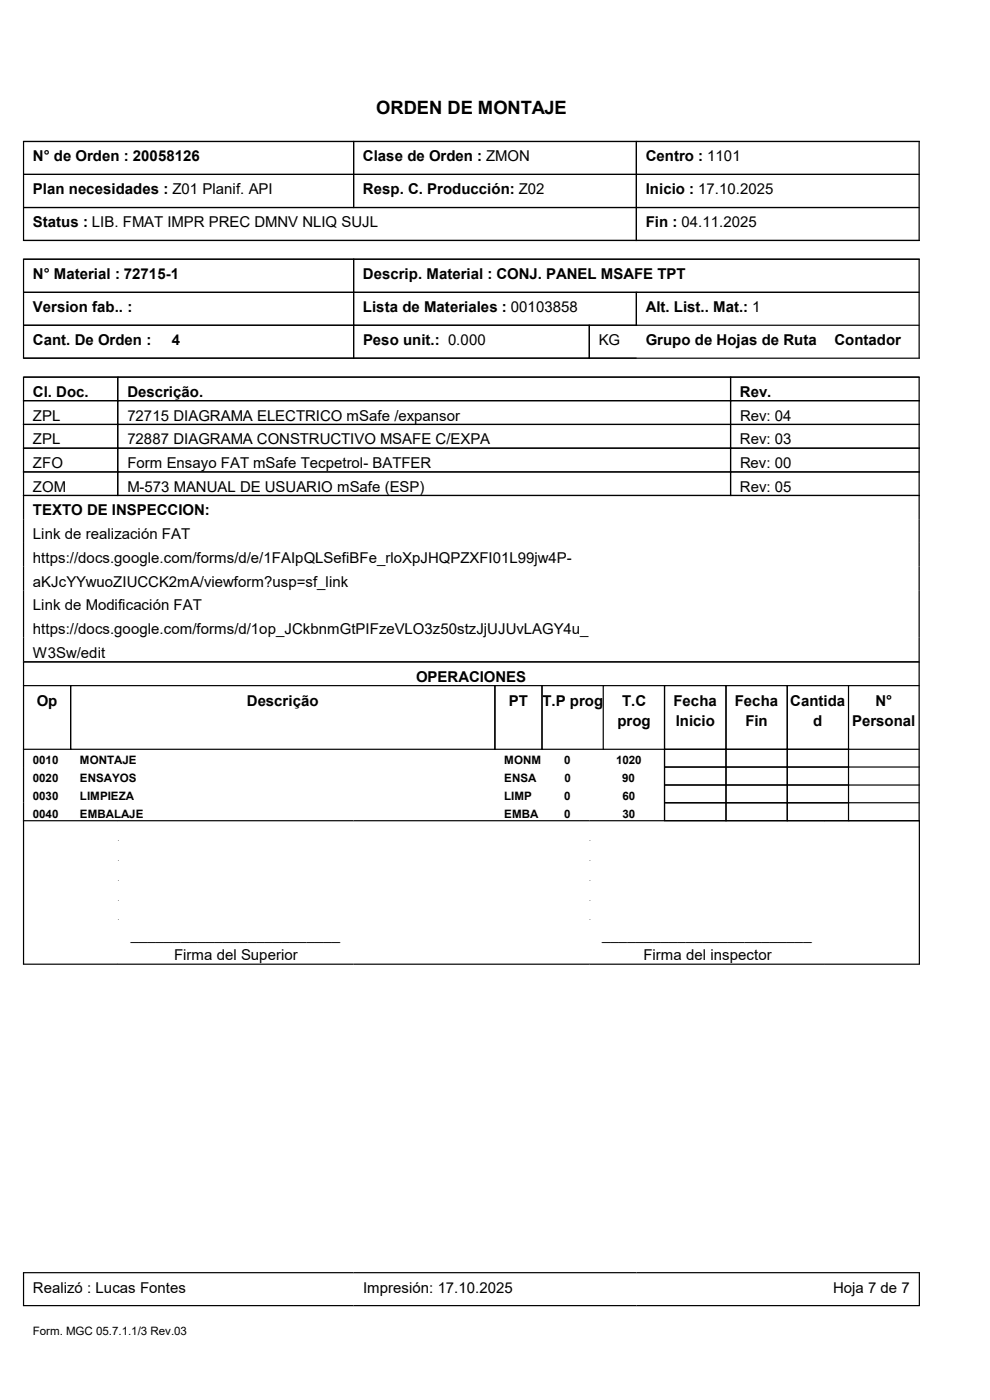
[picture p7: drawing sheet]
<svg xmlns="http://www.w3.org/2000/svg" width="210mm" height="297mm" viewBox="0 0 210 297" stroke-linecap="round" stroke-linejoin="round" font-family="sans-serif">
<defs><g id="words">
<text font-size="3.9" x="79.8" y="24.3">ORDEN DE MONTAJE</text>
<g font-size="3.2">
<text x="7" y="34.2">N° de Orden : 20058126</text>
<text x="77" y="34.2">Clase de Orden : ZMON</text>
<text x="137" y="34.2">Centro : 1101</text>
<text x="7" y="41.2">Plan necesidades : Z01 Planif. API</text>
<text x="77" y="41.2">Resp. C. Producción: Z02</text>
<text x="137" y="41.2">Inicio : 17.10.2025</text>
<text x="7" y="48.3">Status : LIB. FMAT IMPR PREC DMNV NLIQ SUJL</text>
<text x="137" y="48.3">Fin : 04.11.2025</text>
<text x="7" y="59.2">N° Material : 72715-1</text>
<text x="77" y="59.2">Descrip. Material : CONJ. PANEL MSAFE TPT</text>
<text x="7" y="66.3">Version fab.. :</text>
<text x="77" y="66.3">Lista de Materiales : 00103858</text>
<text x="137" y="66.3">Alt. List.. Mat.: 1</text>
<text x="7" y="73.2">Cant. De Orden :</text>
<text x="36.4" y="73.2">4</text>
<text x="77" y="73.2">Peso unit.: 0.000</text>
<text x="127" y="73.2">KG</text>
<text x="137" y="73.2">Grupo de Hojas de Ruta</text>
<text x="177" y="73.2">Contador</text>
<text x="7" y="84.2">Cl. Doc.</text>
<text x="7" y="89.2">ZPL</text>
<text x="27" y="89.2">72715 DIAGRAMA ELECTRICO mSafe /expansor</text>
<text x="27" y="84.2">Descrição.</text>
<text x="157" y="84.2">Rev.</text>
<text x="157" y="89.2">Rev: 04</text>
<text x="7" y="94.3">ZPL</text>
<text x="27" y="94.3">72887 DIAGRAMA CONSTRUCTIVO MSAFE C/EXPA</text>
<text x="157" y="94.3">Rev: 03</text>
<text x="7" y="99.3">ZFO</text>
<text x="27" y="99.3">Form Ensayo FAT mSafe Tecpetrol- BATFER</text>
<text x="157" y="99.3">Rev: 00</text>
<text x="7" y="104.4">ZOM</text>
<text x="27" y="104.4">M-573 MANUAL DE USUARIO mSafe (ESP)</text>
<text x="157" y="104.4">Rev: 05</text>
<text x="7" y="109.3">TEXTO DE INSPECCION:</text>
<text x="7" y="114.4">Link de realización FAT</text>
<text x="7" y="119.4">https://docs.google.com/forms/d/e/1FAIpQLSefiBFe_rloXpJHQPZXFI01L99jw4P-</text>
<text x="7" y="124.5">aKJcYYwuoZIUCCK2mA/viewform?usp=sf_link</text>
<text x="7" y="129.5">Link de Modificación FAT</text>
<text x="7" y="134.5">https://docs.google.com/forms/d/1op_JCkbnmGtPIFzeVLO3z50stzJjUJUvLAGY4u_</text>
<text x="7" y="139.5">W3Sw/edit</text>
<text x="7.8" y="149.7">Op</text>
<text x="52.4" y="149.7">Descrição</text>
<text x="88.3" y="144.7">OPERACIONES</text>
<text x="107.9" y="149.7">PT</text>
<text x="115.1" y="149.7">T.P prog</text>
<text x="132" y="149.7">T.C</text>
<text x="142.9" y="149.7">Fecha</text>
<text x="155.9" y="149.7">Fecha</text>
<text x="167.6" y="149.7">Cantida</text>
<text x="185.7" y="149.7">N°</text>
<text x="131" y="153.9">prog</text>
<text x="143.3" y="153.9">Inicio</text>
<text x="158.1" y="153.9">Fin</text>
<text x="172.5" y="153.9">d</text>
<text x="180.8" y="153.9">Personal</text>
<text x="27.7" y="199.5">_________________________</text>
<text x="36.9" y="203.8">Firma del Superior</text>
<text x="127.8" y="199.5">_________________________</text>
<text x="136.5" y="203.8">Firma del inspector</text>
<text x="7" y="274.2">Realizó : Lucas Fontes</text>
<text x="77" y="274.2">Impresión: 17.10.2025</text>
<text x="176.7" y="274.2">Hoja 7 de 7</text>
</g>
<g font-size="2.5">
<text x="7" y="162.1">0010</text>
<text x="7" y="165.9">0020</text>
<text x="17" y="162.1">MONTAJE</text>
<text x="17" y="165.9">ENSAYOS</text>
<text x="107" y="165.9">ENSA</text>
<text x="107" y="162.1">MONM</text>
<text x="119.7" y="162.1">0</text>
<text x="119.7" y="165.9">0</text>
<text x="130.7" y="162.1">1020</text>
<text x="132" y="165.9">90</text>
<text x="7" y="169.7">0030</text>
<text x="7" y="173.5">0040</text>
<text x="17" y="169.7">LIMPIEZA</text>
<text x="17" y="173.5">EMBALAJE</text>
<text x="107" y="173.5">EMBA</text>
<text x="107" y="169.7">LIMP</text>
<text x="119.7" y="173.5">0</text>
<text x="119.7" y="169.7">0</text>
<text x="132" y="173.5">30</text>
<text x="132" y="169.7">60</text>
<text x="7" y="283.2">Form. MGC 05.7.1.1/3 Rev.03</text>
</g>
<g font-size="1.4">
<text x="25" y="178.4">.</text>
<text x="125" y="178.4">.</text>
<text x="25" y="182.6">.</text>
<text x="125" y="182.6">.</text>
<text x="25" y="186.8">.</text>
<text x="25" y="191.1">.</text>
<text x="125" y="186.8">.</text>
<text x="125" y="191.1">.</text>
<text x="25" y="195.3">.</text>
<text x="125" y="195.3">.</text>
</g>
</g></defs>
<g fill="none" stroke="#000" stroke-width=".25">
<path d="M4.9 30h190.3M5 37h190M5 30v21M75 30v14M135 30v21M195 30v21M4.9 51h190.3M4.9 55h190.3M5 44h190M5 55v21M75 55v21M195 55v21"/>
<path d="M4.9 76h190.3M5 62h190M5 69h190M125 69v7M135 62v7M4.9 80h190.3M4.9 85h190.3M4.9 90h190.3M4.9 95.1h190.3M5 80v60.3M25 80v25.1M155 80v25.1"/>
<path d="M195 80v60.3M4.9 100.1h190.3M4.9 105.1h190.3M4.9 140.4h190.3M4.9 145.5h190.2M4.9 159h190.2M5 140.4v64.2M15 145.5v13.5M105 145.5v13.5M115 145.5v13.5M128 145.5v13.5M141 145.5v28.6"/>
<path d="M154 145.5v28.6M167 145.5v28.6M180 145.5v28.6M195 140.4v64.2M4.9 174.1h190.3M140.9 162.7h54.2M140.9 166.5h54.2M140.9 170.3h54.2M4.9 204.6h190.3M4.9 270h190.3M4.9 277h190.3M5 270v7"/>
<path d="M195 270v7"/>
</g>
<use href="#words"/>
</svg>
